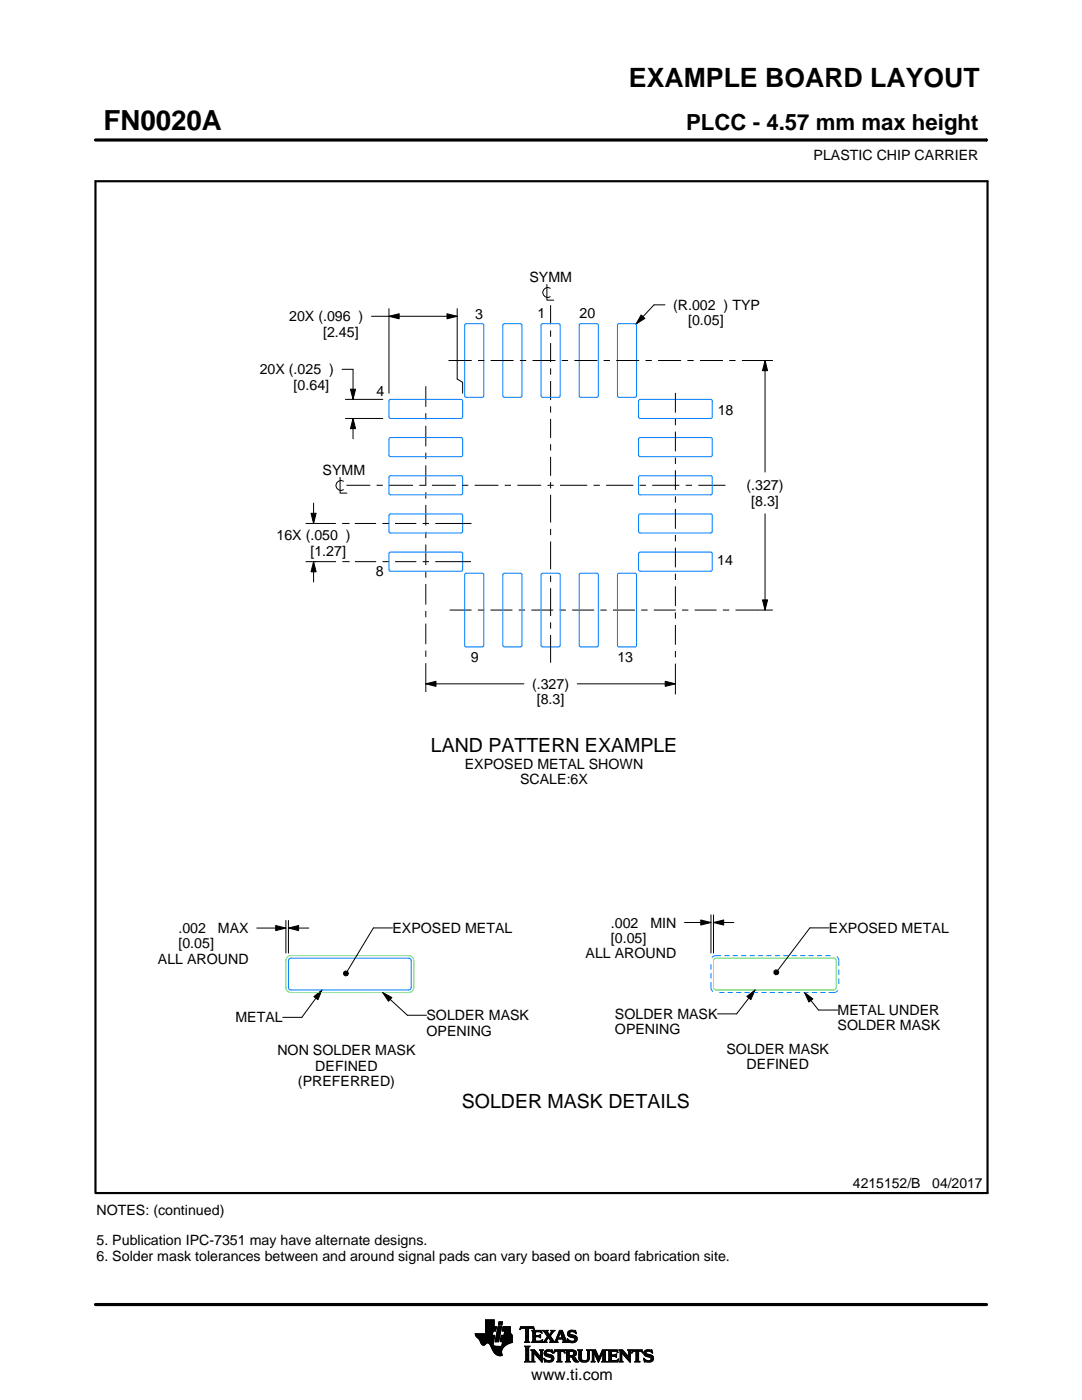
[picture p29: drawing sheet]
<svg xmlns="http://www.w3.org/2000/svg" width="216mm" height="279mm" viewBox="0 0 216 279" stroke-linecap="round" stroke-linejoin="round" font-family="sans-serif">
<defs><g id="words">
<text font-size="5.5" x="20.6" y="26">FN0020A</text>
<text font-size="5.3" x="125.5" y="17.4">EXAMPLE BOARD LAYOUT</text>
<text font-size="4.4" x="136.9" y="26">PLCC - 4.57 mm max height</text>
<g font-size="3.9">
<text x="86" y="150.2">LAND PATTERN EXAMPLE</text>
<text x="92.2" y="221.2">SOLDER MASK DETAILS</text>
</g>
<text font-size="3.2" x="106" y="275.3">www.ti.com</text>
<g font-size="2.8">
<text x="162.3" y="32">PLASTIC CHIP CARRIER</text>
<text x="105.6" y="56.3">SYMM</text>
<text x="57.7" y="64.1">20X (.096 )</text>
<text x="94.8" y="63.6">3</text>
<text x="107.3" y="63.5">1</text>
<text x="115.7" y="63.6">20</text>
<text x="134.3" y="61.9">(R.002 ) TYP</text>
<text x="137.3" y="64.9">[0.05]</text>
<text x="64.5" y="67.2">[2.45]</text>
<text x="51.8" y="74.7">20X (.025 )</text>
<text x="58.6" y="77.8">[0.64]</text>
<text x="75.1" y="79">4</text>
<text x="143.2" y="82.8">18</text>
<text x="64.4" y="94.9">SYMM</text>
<text x="149" y="97.9">(.327)</text>
<text x="149.9" y="100.9">[8.3]</text>
<text x="55.2" y="107.8">16X (.050 )</text>
<text x="61.9" y="110.9">[1.27]</text>
<text x="143.1" y="112.8">14</text>
<text x="75" y="114.9">8</text>
<text x="93.9" y="132.2">9</text>
<text x="106.2" y="137.5">(.327)</text>
<text x="123.2" y="132.2">13</text>
<text x="107.1" y="140.5">[8.3]</text>
<text x="92.8" y="153.4">EXPOSED METAL SHOWN</text>
<text x="103.8" y="156.5">SCALE:6X</text>
<text x="121.9" y="185.1">.002</text>
<text x="129.8" y="185.1">MIN</text>
<text x="35.6" y="186.2">.002</text>
<text x="35.6" y="189.3">[0.05]</text>
<text x="43.5" y="186.2">MAX</text>
<text x="78.3" y="186.2">EXPOSED METAL</text>
<text x="116.8" y="191.2">ALL AROUND</text>
<text x="121.9" y="188.2">[0.05]</text>
<text x="165.4" y="186.2">EXPOSED METAL</text>
<text x="31.5" y="192.3">ALL AROUND</text>
<text x="85.1" y="203.6">SOLDER MASK</text>
<text x="122.7" y="203.4">SOLDER MASK</text>
<text x="167.1" y="202.6">METAL UNDER</text>
<text x="47" y="204.1">METAL</text>
<text x="85.1" y="206.7">OPENING</text>
<text x="122.7" y="206.4">OPENING</text>
<text x="167.1" y="205.6">SOLDER MASK</text>
<text x="55.4" y="210.6">NON SOLDER MASK</text>
<text x="62.9" y="213.7">DEFINED</text>
<text x="145" y="210.3">SOLDER MASK</text>
<text x="149" y="213.3">DEFINED</text>
<text x="59.5" y="216.7">(PREFERRED)</text>
<text x="170.2" y="237.1">4215152/B</text>
<text x="186" y="237.1">04/2017</text>
<text x="19.3" y="242.4">NOTES: (continued)</text>
<text x="19.3" y="248.5">5. Publication IPC-7351 may have alternate designs.</text>
<text x="19.3" y="251.6">6. Solder mask tolerances between and around signal pads can vary based on board fabrication site.</text>
</g>
</g></defs>
<g fill="none" stroke="#000" stroke-width=".2">
<path d="M19.1 27.9h177.7M196.8 27.7v.5M109.1 56.8v3.1h1.4M109.8 57.5a1 1 0 0 0-1.5 .9 1 1 0 0 0 1.5 .8M68.3 73.7h2.1v6M68.9 79.7h7.5M69.9 77.7h1.1l-.6 2zM74.1 63.1h17.1M77.6 63.1l2-.5v1zM77.6 61.6v16.9M85 77.1v4.1M89.2 62.6l2 .5-2 .5z"/>
<path d="M89.5 71.9h.1M89.5 71.9h4.6M91.2 61.6v14.1l1.1 .6v2.2M95.4 71.9h1.2M97.9 71.9h4.6M103.7 71.9h1.3M106.3 71.9h4.5M109.9 60.9v3.8M109.9 65.9v1.3M109.9 68.5v3.8M109.9 73.5v1.3M109.9 76v3.8"/>
<path d="M112.1 71.9h1.3M114.6 71.9h4.6M120.4 71.9h1.3M123 71.9h4.5M127.9 62.8l.8 .7-1.8 1.2zM128.8 71.9h1.3M131.3 71.9h4.6M132.7 60.8h-2.2l-3.6 3.9M134.8 78.4v4M137.2 71.9h1.2M139.7 71.9h4.6M145.5 71.9h1.3"/>
<path d="M148 71.9h6.2M152.7 71.9l.5 2.1h-1.1zM152.7 71.9v22.3M67.9 95.3v3.1h1.3M68.5 96a1 1 0 0 0-1.5 .9 1 1 0 0 0 1.5 .8M68.9 83.5h7.5M69.1 96.8h4.8M70.4 83.5l.6 2h-1.1zM70.4 83.5v4.1M75.1 96.8h1.3M77.7 96.8h4.7M83.7 96.8h1.2"/>
<path d="M85 82.5v1.2M85 85v4.1M85 90.4v1.2M85 92.9v4.1M85 98.2v1.3M86.2 96.8h4.7M92.2 96.8h1.2M94.7 96.8h4.8M100.7 96.8h1.3M103.2 96.8h4.8M109.2 96.8h1.3M109.9 81.1v1.2"/>
<path d="M109.9 83.6v3.8M109.9 88.7v1.2M109.9 91.2v3.8M109.9 96.2v1.3M109.9 98.7v5.6M111.8 96.8h5.4M118.4 96.8h1.3M120.9 96.8h5.5M127.6 96.8h1.3M130.1 96.8h5.5M134.8 83.6v1.3M134.8 86.1v4"/>
<path d="M134.8 91.3v1.3M134.8 93.9v3.9M134.8 99.1v1.2M136.8 96.8h1.3M139.3 96.8h5.5M61 104.5h6M61 112.1h6M62.1 102.4h1l-.5 2.1zM62.6 112.1l.5 2h-1zM62.6 100.4v4.1M62.6 112.1v4.1M62.8 112.1h.1"/>
<path d="M68.3 104.5h1.2M68.3 112.1h1.3M69.5 104.5h.1M69.6 112.1h.1M70.8 104.5h4.2M70.8 112.1h4.3M76.3 104.5h1.3M76.3 112.1h1.3M78.8 104.5h4.3M78.8 112.1h4.3M84.3 112.1h1.3M84.3 104.5h1.3"/>
<path d="M85 100.8v4.1M85 106.1v1.3M85 108.7v4.1M85 114v1.3M85 116.6v4.1M86.9 112.1h7.1M86.9 104.5h7.2M109.9 105.5v1.3M109.9 108.1v5.5M109.9 114.9v1.2M109.9 117.4v5.5M134.8 101.6v3.9"/>
<path d="M134.8 106.8v1.2M134.8 109.3v3.9M134.8 114.5v1.2M134.8 117v4M152.1 119.7h1.1l-.5 2.1zM152.7 102.5v19.3M85 136.5l2-.5v1zM85 121.9v1.3M85 124.4v4.2M85 129.8v1.3M85 132.3v5.8M85 136.5h19.5"/>
<path d="M89.7 121.8h4.4M95.4 121.8h1.2M97.9 121.8h4.3M103.5 121.8h1.3M106 121.8h4.4M109.9 124.2v1.3M109.9 126.7v5.6M111.7 121.8h1.2M114.2 121.8h4.3M115.2 136.5h19.6M119.8 121.8h1.3M122.3 121.8h4.4"/>
<path d="M127.9 121.8h1.3M130.5 121.8h4.3M132.7 136l2.1 .5-2.1 .5zM134.8 122.2v1.3M134.8 124.7v4M134.8 129.9v1.3M134.8 132.4v6.2M136.1 121.8h1.3M138.6 121.8h4.4M144.2 121.8h1.3M146.8 121.8h7.4M51.2 185.2h5.8"/>
<path d="M55 184.7l2 .5-2 .5zM57 183.7v6.5M57.6 185.2l2-.5v1zM57.6 183.7v6.5M57.6 185.2h4M62.6 198.9l1.6-1.3-.8 1.9zM64.2 197.6l-4 5.4h-3.8M68.6 194l.3-.2 .4 .1 .2 .4-.2 .4-.4 .1-.3-.3zM76.4 198.1l1.8 1-.7 .7zM76.4 198.1l4.9 4.5h3.8M78.3 185.2h-3.8l-5.2 8.6M136.6 184.1h5.3"/>
<path d="M139.8 183.6l2.1 .5-2.1 .5zM141.9 182.6v7.6M142.4 184.1l2-.5v1zM142.4 182.6v7.6M142.4 184.1h4M149 198.9l1.7-1.3-.9 1.9zM150.7 197.6l-3.7 4.7h-3.8M154.4 193.8l.4-.2 .4 .1 .2 .4-.2 .3-.4 .1-.4-.2zM160.5 198.1l1.7 1.3-.8 .6zM160.5 198.1l2.8 3.5h3.8M165.4 185.2h-3.8l-6.4 8.4M94.8 266.2h3.5"/>
<path d="M94.8 266.3h3.5M94.9 266.4h3.3M94.9 266.5h3.8l-.2 1.2M94.9 266.5h3.8M95 266.6h3.7M95 266.7h3.7M95.1 266.8h3.6M95.2 266.9h3.4M95.3 267h3.3M95.4 267.1h3.2M95.5 267.2h3.1M95.6 267.3h3"/>
<path d="M95.7 267.4h2.8M95.7 267.5h2.8M95.8 267.6h2.7M95.8 267.7h2.7M95.9 267.8h2.6M95.9 267.9h2.5M95.9 268h2.5M96 268h1.1M96 268.1h1M96.1 268.2h.8M96.1 268.3h.7M96.2 268.4h.6"/>
<path d="M96.3 268.4h.4M96.9 266.1h1.4M96.9 266h1.4M96.9 265.9h1.4M96.9 265.8h1.5M96.9 265.7h1.5M96.9 264.7l2.2 .1-.2 .9h-.5l-.2 .8M96.9 265.6h2M96.9 265.5h2M96.9 265.4h2M96.9 265.3h2.1M96.9 265.2h2.1"/>
<path d="M96.9 265.1h2.1M96.9 265h2.1M96.9 264.9h2.1M96.9 264.8h2.2M96.9 264.6h1.7M96.9 264.5h1.7M96.9 264.4h1.7M96.9 264.3h1.7M96.9 264.2h1.7M96.9 264.1h1.7M96.9 264h1.7M96.9 263.9h1.7"/>
<path d="M96.9 263.8h1.7M96.9 263.7h1.7M96.9 263.6h1.7M96.9 263.5h1.7M96.9 263.4h1.7M97.5 268h.9M97.6 268.1h.8M97.7 268.2h.7M97.7 268.3h.7M97.8 268.4h.6M97.9 268.5h.6M97.9 268.6h.7"/>
<path d="M98 268.7h1.1M98 268.8h2.6M98 268.8h2.5M98.1 268.9h2.3M98.1 269h2.3M98.1 269.1h2.2M98.2 269.2h2.1M98.2 269.2h2M98.2 269.3h2M98.3 269.4h1.9M98.3 269.5h1.8M98.4 269.6h1.7"/>
<path d="M98.4 268v.4l.3 .2 2 .1M98.5 269.7h1.6M98.5 267.7l-.1 .3M98.5 269.8h1.6M98.6 269.9h1.5M98.6 264.8v-1.4h-1.7v2.8h-2.1l.1 .3 .8 .9 .6 1h.4l.5-.4 .4 .1 1 1.8 .8 .6h.8l-.1-1.1 .8-.9M98.6 270h1.5M98.7 270h1.4M98.8 270.1h1.3M98.8 267.7h.7M98.8 267.6h.7M98.8 267.5h.7"/>
<path d="M98.9 270.2h1.2M98.9 267.4h.7M98.9 267.3h.7M98.9 267.2h.7M98.9 267.1h.7M98.9 267h.7M98.9 270.3h1.3M99 266.9h.6M99 266.9h.7M99 266.8h.7M99 266.7h.7M99 266.6h.7"/>
<path d="M99 266.5h.7M99.1 270.4h1.1M99.1 266.4h.7M99.1 266.3h.7M99.1 266.2h.7M99.1 266.1h.7M99.1 266h.7M99.2 265.9h.7M99.2 265.8h.7M99.2 270.4h1M99.2 265.7h.7M99.2 265.6h.7"/>
<path d="M99.2 265.5h.7M99.3 265.4h.6M99.3 265.4h.7M99.3 265.3h.7M99.3 265.2h.7M99.3 265.1h.7M99.3 265h.7M99.4 270.5h.8M99.4 264.9h.7M99.4 264.8h.7M99.4 264.8h.7l-.6 3h-.7zM99.4 264.5l.2-.7h.7l-.2 .7h-.7"/>
<path d="M99.5 264.4h.6M99.5 264.3h.7M99.5 264.2h.7M99.5 264.1h.7M99.5 264h.7M99.5 263.9h.7M99.6 263.8h.7M99.8 270.6h.1M99.8 267.7h2.4M99.8 267.6h2.4M99.8 267.5h2.4M99.9 267.4h2.3"/>
<path d="M99.9 267.3h2.3M99.9 267.2h2.3M99.9 267.1h2.3M99.9 267h2.3M99.9 266.9h2.3M100 266.9h2.2M100 266.8h2.2M100 266.7h2.2M100 266.6h2.2M100 266.5h2.2M100.1 268.6h.7M100.2 268.5h.7"/>
<path d="M100.2 268.4h.8M100.2 268.4h.9M100.2 268.3h1M100.2 268.2h1.2M100.2 265.6h1.6M100.2 268.1h1.4M100.2 265.5h1.6M100.2 268h1.6M100.3 265.4h1.5M100.3 268h1.7M100.3 267.9h1.9M100.3 265.3h1.5"/>
<path d="M100.3 267.8h1.9M100.3 265.2h1.5M100.3 265.1h1.5M100.3 265h1.5M100.4 264.9h1.4M100.4 264.8h1.4M100.6 266.5l.1-.8h-.5l.2-.9h1.4l.1 1.1 .3 .6v1.4l-1.3 .6M100.6 266.4h1.5M100.6 266.3h1.4M100.6 266.2h1.4M100.6 266.1h1.3M100.7 266h1.2"/>
<path d="M100.7 265.9h1.2M100.7 265.8h1.1M100.7 265.7h1.1M102.2 266.5h-2.2l-.2 1.1 .1 .2h.4l-.2 .9M103.7 265.3h.1M103.8 265.2h.2M103.8 265h2.8M103.8 264.9h2.7M103.9 264.8h2.6M104.7 267.8h1M104.7 271.8h1.1M104.7 268.7h1"/>
<path d="M104.8 267.7h.7M104.8 271.7h.8M104.9 265.2h.6M104.9 268.9h.6M104.9 267.6h.6M104.9 267.5l-.2 .3M104.9 267.5h.6M104.9 267.4h.6M104.9 267.3h.6M104.9 267.2h.6M104.9 267.1h.6M104.9 267h.6"/>
<path d="M104.9 266.8h.6M104.9 266.7h.6M104.9 266.6h.6M104.9 266.5h.6M104.9 266.4h.6M104.9 266.3h.6M104.9 266.2h.6M104.9 266.1h.6M104.9 265.9h.6M104.9 265.8h.6M104.9 265.7h.6M104.9 265.6h.6"/>
<path d="M104.9 265.5h.6M104.9 265.4h.6M104.9 265.3h.6M104.9 271.5h.6M104.9 269h.6M104.9 271.4h.6M104.9 271.4v-2.4l-.2-.4h1.1l-.3 .4v2.4M104.9 271.4l-.2 .4h1.1l-.3-.4M104.9 271.3h.6M104.9 271.2h.6M104.9 271.1h.6M104.9 271h.6"/>
<path d="M104.9 270.9h.6M104.9 270.8h.6M104.9 270.6h.6M104.9 270.5h.6M104.9 270.4h.6M104.9 270.3h.6M104.9 270.2h.6M104.9 270.1h.6M104.9 270h.6M104.9 269.9h.6M104.9 269.8h.6M104.9 269.6h.6"/>
<path d="M104.9 269.5h.6M104.9 269.4h.6M104.9 269.3h.6M104.9 269.2h.6M104.9 269.1h.6M105.5 267.5l.2 .3M105.5 267.5v-2.3l.7-.1 .4 .3-.1-.6h-2.6l-.1 .6 .4-.3 .7 .1v2.3M105.7 267.8h-1M105.9 271.8h.8M105.9 269.4h.8M106.1 269.5h.7M106.1 267.8h2"/>
<path d="M106.1 271.7h.5M106.2 269.6h.7M106.2 271.5h.3M106.2 265.6h1.8M106.2 269.8h.8M106.2 271.4h.3M106.2 271.4l-.3 .4h.8l-.2-.4M106.2 271.3h.3M106.2 271.2h.3M106.2 271.1h.3M106.2 271h.3M106.2 270.9h.3"/>
<path d="M106.2 270.8h.3M106.2 270.6h.3M106.2 270.5h.3M106.2 270.4h.3M106.2 270.3h.3M106.2 270.2h.3M106.2 270.1h.3M106.2 270h1M106.2 269.9h.9M106.2 269.8v1.6M106.2 269.8l-.3-.4h.8l1.2 1.4M106.3 267.7h1.8"/>
<path d="M106.3 265.7h1.8M106.3 267.6h.6M106.3 265.8h.6M106.3 267.5l-.2 .3M106.3 267.5h.5M106.3 267.4h.5M106.3 267.3h.5M106.3 267.2h.5M106.3 267.1h.5M106.3 267h.5M106.3 266.8h.5M106.3 266.7h1.6"/>
<path d="M106.3 266.6h1.6M106.3 266.5h.5M106.3 266.4h.5M106.3 266.3h.5M106.3 266.2h.5M106.3 266.1h.5M106.3 265.9h.5M106.4 265.2h.2M106.5 270h.1M106.5 270v1.4M106.5 265.3h.1M106.6 270.1h.7"/>
<path d="M106.7 270.2h.7M106.8 270.3h.7M106.8 265.9l.2-.1h.6l.6 .2-.2-.5h-1.9l.2 .3v1.7M106.8 265.9v.6h.8l.3-.2v.7M106.9 270.4h.7M107 270.5h.7M107.1 270.6h.7M107.2 270.8h1M107.3 270.9h.9M107.4 271h.8M107.5 271.1h.7M107.6 271.2h.6"/>
<path d="M107.6 266.5h.3M107.7 271.3h.5M107.7 269.4h.7M107.7 266.8h.2M107.7 267.6h.5M107.8 266.4h.1M107.8 271.4h.4M107.8 267h.1M107.8 265.8h.3M107.8 269.5h.5M107.9 271.5h.3M107.9 269.6h.3"/>
<path d="M107.9 267l-.3-.2h-.8l.1 .8h.9l.5-.2M107.9 269.8h.3M107.9 270.6h.3M107.9 270.5h.3M107.9 270.4h.3M107.9 270.3h.3M107.9 270.2h.3M107.9 270.1h.3M107.9 270h.3M107.9 269.9h.3M107.9 269.8v1M107.9 269.8l-.2-.4h.7l-.2 .4"/>
<path d="M108 271.7h.2M108 265.9h.1M108 267.5h.2M108.1 271.8h.1M108.1 266.1h.1M108.2 267.4h.1M108.2 269.8v2.1l-1.7-1.9M108.2 267.8h.9M108.3 267.4l-.2 .5-2-.1M108.3 265.6h1M108.5 267.7h.5M108.5 271.1l.8 .4h.5l.2-.2-.1-.3-1-.4-.3-.3 .1-.7 .8-.2 .5 .1 .2-.1 .1 .6-.9-.3-.3 .1-.1 .3 1.3 .4 .2 .6"/>
<path d="M108.5 271.1h.1M108.5 265.7h.7M108.5 271.2h.2M108.6 271.3h.2M108.6 270.1h.4M108.6 270h.4M108.6 270.2h.6M108.6 267.6h.4M108.6 271.4h.4M108.6 269.9h.4M108.6 270.3h1M108.6 265.8h.7"/>
<path d="M108.6 271.5h.8M108.6 269.8h.5M108.7 271.7h1.5M108.7 270.4h1.3M108.7 267.5h.3M108.7 271.8h.1M108.7 265.9h.6M108.7 269.6h1.5M108.8 267.4h.3M108.8 270.5h1.5M108.8 266.1h.6M108.8 269.5h1.4"/>
<path d="M108.8 267.3h.4M108.9 266.2h.6M108.9 267.2h.4M108.9 266.3h.6M108.9 270.6h1.5M109 267.1h.3M109 266.4h1M109.1 271.8h.9M109.1 269.4h.7M109.1 267h.9M109.1 266.5h.8M109.1 267.8h-.9"/>
<path d="M109.2 266.8h.8M109.2 266.6h.6M109.2 266.7h.7M109.2 266.7l-.6 .9-.4 .2M109.3 270.8h1.1M109.5 267.1h.6M109.6 267.2h.6M109.7 271.5h.7M109.7 267.3h.6M109.7 267.8l.2-.1-.5-.8-.4 .8 .1 .1M109.7 267.8h1.6M109.7 266.3h.4"/>
<path d="M109.7 267.4h.6M109.8 270.9h.7M109.8 266.2h.3M109.8 266.6l.9 1.2 1-2.3h.5l.8 2.1 .3 .2M109.8 267.5h.6M109.9 266.1h.3M109.9 269.8h.4M109.9 267.6h.6M109.9 267.7h.7M109.9 271.4h.5M109.9 265.9h.4M110 271h.5"/>
<path d="M110 265.6h.7M110 265.9l-.4 .5-.4-.6 .2-.3h-1.1l.9 1.2M110 265.9l.1-.2-.2-.2h.8l-.9 1.1M110 271.3h.5M110 265.8h.4M110 271.1h.5M110 271.2h.5M110.1 269.4h.1M110.1 265.7h.4M110.1 269.9h.2M110.2 270h.1M110.5 270h.1"/>
<path d="M110.5 269.9h.2M110.5 271.1l-.3 .6-.7 .2-.6-.2-.2 .1-.2-.7M110.5 269.8h.3M110.6 269.6h2.1M110.6 269.5h2M110.6 269.4h2M110.7 267.7h.5M110.8 267.6h.4M110.9 267.5h.3M110.9 267.4h.3M111 267.3h.3M111 267.2h1.8"/>
<path d="M111 267.1h1.8M111.1 267h.3M111.1 271.8h1M111.1 266.8h.4M111.2 266.7h.3M111.2 267.5l.1-.2h1l.1 .2M111.2 267.5v.3h.1M111.2 266.6h.3M111.3 266.5h.3M111.3 271.7h.6M111.3 266.4h.3M111.3 271.5h.6"/>
<path d="M111.3 267.8h-1.6M111.3 269.8h.6M111.4 266.3h.3M111.4 271.4h.5M111.4 271.4l-.1-1.7h-.4l-.4 .4 .2-.7h1.9l.1 .7-.4-.4h-.4v1.7M111.4 270.5h.5M111.4 270.4h.5M111.4 270.3h.5M111.4 270.2h.5M111.4 270.1h.5M111.4 270h.5M111.4 269.9h.5"/>
<path d="M111.4 271.4l-.3 .4h1l-.2-.4M111.4 271.3h.5M111.4 271.2h.5M111.4 271.1h.5M111.4 271h.5M111.4 270.9h.5M111.4 270.8h.5M111.4 270.6h.5M111.4 266.2h.3M111.4 266.1h.4M111.5 265.9h.9M111.5 265.8h.8"/>
<path d="M111.6 265.7h.7M111.6 265.6h.6M111.8 265.9l.4 1.1h-.8zM111.9 266.1h.5M111.9 266.2h.5M111.9 266.3h.6M112 266.4h.5M112 266.5h.6M112.1 266.6h.5M112.1 266.7h.6M112.1 266.8h.6M112.2 267h.5"/>
<path d="M112.2 267.8h1.1M112.3 267.3h.6M112.3 267.4h.6M112.4 267.5h.6M112.4 267.5v.3h-.2M112.4 269.8h.3M112.4 267.6h.6M112.4 267.7h.7M112.6 269.9h.1M112.6 270h.2M112.8 271.8h1M112.8 269.4h1.6"/>
<path d="M113 269.5h1.7M113 271.7h.7M113 269.6h1.9M113 271.5h.6M113 269.8h.6M113 271.4h.6M113 271.4l-.2 .4h1l-.2-.4M113 271.3h.6M113 271.2h.6M113 271.1h.6M113 271h.6M113 270.9h.6"/>
<path d="M113 270.8h1.5M113 270.6h1.6M113 270.5h1.8M113 270.4h.6M113 270.3h.6M113 270.2h.6M113 270.1h.6M113 270h.6M113 269.9h.6M113 269.8v1.6M113 269.8l-.2-.4h1.5l.5 .2 .2 .3v.4l-.2 .3-.4 .1M113.2 267.3h.2"/>
<path d="M113.2 267.4h.3M113.2 266.2h.5M113.2 266.3h.6M113.2 266.1h.5M113.3 267.5h.3M113.3 267.8h-1.1M113.3 266.4h.9M113.3 265.9h.4M113.3 267.6h.6M113.3 266.5h1.3M113.3 267.7h1.6M113.3 265.8h.5"/>
<path d="M113.3 267.8h.2M113.4 266.6h1.5M113.4 265.7h1.5M113.4 265.7l.5-.2 .7 .1 .2-.1 .1 .7-.7-.4h-.4l-.1 .3 .1 .2 .9 .2 .4 .3 .1 .5-.3 .5-.6 .2-.7-.2-.2 .1-.2-.7 .9 .5 .4-.1 .2-.3-.1-.3-1.2-.4-.2-.5zM113.5 266.7h1.5M113.5 265.6h1.4M113.6 271.4v-.6h.4l.7 .9 .8 .1M113.6 269.9l.1-.2 .7 .2v.4l-.4 .2M113.6 269.9v.6M113.7 267.8h1.1M113.8 266.8h1.3M113.8 265.5h.6"/>
<path d="M114 268h.4M114.1 270.9h.6M114.2 271h.6M114.2 271.1h.7M114.3 271.2h.6M114.3 267h.8M114.3 269.8h.7M114.3 270.4h.6M114.4 271.3h.6M114.4 270.7l1.1 1.1M114.4 270.7h.1M114.4 271.4h.7"/>
<path d="M114.4 269.9h.6M114.4 270.3h.6M114.5 267.6h.5M114.5 270.2h.5M114.5 270h.5M114.5 265.8h.4M114.5 270.1h.5M114.5 271.5h.7M114.6 271.7h.7M114.6 267.1h.6M114.6 267.5h.5M114.7 267.2h.5"/>
<path d="M114.7 267.4h.5M114.7 265.9h.3M114.7 267.3h.5M114.7 271.8h.8M114.8 266.1h.2M114.9 266.2h.1M115.3 269.4h.9M115.4 269.5h.7M115.5 269.6h.5M115.5 269.8h.5M115.5 269.8v1.4l.4 .5 .6 .2 .6-.1 .4-.3 .1-.5M115.5 271h.5"/>
<path d="M115.5 270.9h.5M115.5 270.8h.5M115.5 270.6h.5M115.5 270.5h.5M115.5 270.4h.5M115.5 270.3h.5M115.5 270.2h.5M115.5 270.1h.5M115.5 270h.5M115.5 269.9h.5M115.5 269.8l-.2-.4h.9l-.2 .4M115.5 271.1h.5"/>
<path d="M115.5 271.2h.5M115.5 271.3h.6M115.6 271.4h.6M115.7 271.5h.8M115.8 271.7h1.5M116 271l.2 .4 .4 .2 .5-.2 .2-.4M116 269.8v1.2M116 271.8h1.1M116.8 271.5h.6M117 269.4h.8M117.1 271.4h.4M117.2 269.5h.5"/>
<path d="M117.2 271.3h.4M117.2 269.6h.4M117.2 271.2h.4M117.2 271.1h.4M117.3 269.8h.3M117.3 271h.3M117.3 270.9h.3M117.3 270.8h.3M117.3 270.6h.3M117.3 270.5h.3M117.3 270.4h.3M117.3 270.3h.3"/>
<path d="M117.3 270.2h.3M117.3 270.1h.3M117.3 270h.3M117.3 269.9h.3M117.6 269.8l.2-.4h-.8l.2 .3 .1 1.3M117.6 269.8v1.2M118 271.8h.7M118 269.4h.8M118.1 269.5h.8M118.1 271.7h.5M118.2 269.6h.7M118.2 271.5h.3"/>
<path d="M118.2 269.8h.8M118.2 271.4h.3M118.2 269.8l-.2-.4h.8l.7 1.6 .7-1.6h.9l-.3 .4M118.2 271.4l-.2 .4h.7l-.2-.4M118.2 271.3h.3M118.2 271.2h.3M118.2 271.1h.3M118.2 271h.3M118.2 270.9h.3M118.2 270.8h.3M118.2 270.6h.3M118.2 270.5h.3"/>
<path d="M118.2 270.4h.3M118.2 270.3h.3M118.2 270.2h.3M118.2 270.1h.3M118.2 270h.9M118.2 269.9h.8M118.2 269.8v1.6M118.6 270.1h.5M118.6 270.2h.6M118.7 270.3h.5M118.7 270.4h.6M118.8 270.5h.5"/>
<path d="M118.8 270.6h.6M118.9 270.8h.5M118.9 270.9h.6M119 271h.8M119 271.1h.8M119.1 271.2h.6M119.1 271.3h.6M119.2 271.4h.4M119.2 271.5h.4M119.3 271.7h.2M119.3 271.8h.2M119.6 270.9h.3"/>
<path d="M119.6 270.8h.3M119.7 270.6h.3M119.7 270.5h.3M119.8 270.4h.3M119.8 270.3h.3M119.9 270.2h.3M119.9 270.1h.3M120 270h.8M120 269.9h.8M120 269.8h.8M120.1 271.8h1M120.1 269.6h.7"/>
<path d="M120.1 269.5h.8M120.2 269.4h.9M120.2 271.7h.7M120.3 271.5h.5M120.3 271.4h.5M120.3 271.4l-.2 .4h1l-.3-.4M120.3 271.4v-1.5l-.9 2-.9-2v1.5M120.3 271.3h.5M120.3 271.2h.5M120.3 271.1h.5M120.3 271h.5M120.3 270.9h.5"/>
<path d="M120.3 270.8h.5M120.3 270.6h.5M120.3 270.5h.5M120.3 270.4h.5M120.3 270.3h.5M120.3 270.2h.5M120.3 270.1h.5M120.8 269.8v1.6M121.2 271.8h2M121.2 269.4h1.9M121.4 269.5h1.8M121.4 271.7h1.9"/>
<path d="M121.5 269.6h1.7M121.5 271.5h1.8M121.5 269.8h.5M121.5 271.4h.5M121.5 269.8l-.3-.4h1.9l.2 .6M121.5 269.9h.5M121.5 269.8v1.6M121.5 271.3h.5M121.5 271.2h.5M121.5 271.1h.5M121.5 271h.5M121.5 270.9h.5"/>
<path d="M121.5 270.8h.5M121.5 270.6h1.5M121.5 270.5h1.5M121.5 270.4h1.5M121.5 270.3h.5M121.5 270.2h.5M121.5 270.1h.5M121.5 270h.5M122.6 270.4l.4-.2v.7l-.2-.2h-.8v.8h.2M122.9 270.8h.1M122.9 270.3h.1M123 269.8h.3"/>
<path d="M123.1 271.4h.3M123.2 269.9h.1M123.3 270h.1M123.3 270l-.4-.3h-.8l-.1 .7M123.3 271.3h.1M123.4 271.2h.1M123.4 271.2l-.2 .6h-2l.3-.4M123.4 271.2l-.3 .3h-.4M123.5 271.8h.8M123.5 269.4h.7M123.6 269.5h.7M123.7 271.7h.5"/>
<path d="M123.7 269.6h.7M123.7 271.5h.4M123.7 269.8h.8M123.7 271.4h.4M123.7 271.4l-.2 .4h.8l-.2-.4M123.7 271.3h.4M123.7 271.2h.4M123.7 271.1h.4M123.7 271h.4M123.7 270.9h.4M123.7 270.8h.4M123.7 270.6h.4"/>
<path d="M123.7 270.5h.4M123.7 270.4h.4M123.7 270.3h.4M123.7 270.2h.4M123.7 270.1h.4M123.7 270h1M123.7 269.9h.9M123.7 269.8v1.6M123.7 269.8l-.2-.4h.7l1.2 1.4 .1-1M124.1 270v1.4M124.1 270h.1M124.2 270.1h.6"/>
<path d="M124.2 270.2h.7M124.3 270.3h.7M124.4 270.4h.7M124.5 270.5h.7M124.6 270.6h.7M124.7 270.8h1.1M124.8 270.9h1M124.9 271h.9M125 271.1h.8M125.1 271.2h.7M125.2 271.3h.6M125.2 269.4h.8"/>
<path d="M125.3 271.4h.5M125.4 269.5h.5M125.4 271.5h.4M125.4 269.6h.4M125.5 269.8h.3M125.5 269.8l-.3-.4h.8l-.2 .4M125.5 270.4h.3M125.5 270.3h.3M125.5 270.2h.3M125.5 270.1h.3M125.5 270h.3M125.5 269.9h.3"/>
<path d="M125.5 270.6h.3M125.5 270.5h.3M125.5 271.7h.3M125.6 271.8h.2M125.8 269.8v2.1l-1.7-1.9M126 270h.1M126.1 269.9h.1M126.1 269.8h.3M126.1 269.6h2.1M126.2 269.5h2M126.2 269.4h2M126.6 271.8h1.1"/>
<path d="M126.9 271.7h.6M126.9 271.5h.5M126.9 269.8h.5M126.9 271.4h.5M126.9 271.4v-1.7h-.5l-.3 .4 .1-.7h1.9l.2 .7-.4-.4h-.5v1.7M126.9 270.5h.5M126.9 270.4h.5M126.9 270.3h.5M126.9 270.2h.5M126.9 270.1h.5M126.9 270h.5M126.9 269.9h.5"/>
<path d="M126.9 271.4l-.3 .4h1.1l-.3-.4M126.9 271.3h.5M126.9 271.2h.5M126.9 271.1h.5M126.9 271h.5M126.9 270.9h.5M126.9 270.8h.5M126.9 270.6h.5M128 269.8h.3M128.1 269.9h.2M128.2 270h.1M128.4 271.1h.1"/>
<path d="M128.4 271.2h.2M128.5 271.3h.2M128.5 270.1h.4M128.5 270h.4M128.5 270.2h.6M128.5 271.4h.4M128.5 269.9h.4M128.5 270.3h1M128.5 271.5h.8M128.5 269.8h.5M128.6 271.7h1.5M128.6 270.4h1.3"/>
<path d="M128.6 271.8h.1M128.6 269.6h1.5M128.7 270.5h1.5M128.7 269.5h1.4M128.8 270.6h1.5M128.9 271.8h1M129 269.4h.7M129.1 270.8l-.6-.4 .1-.7 .5-.3 .8 .1 .2-.1 .1 .7-.8-.4-.4 .1-.1 .2 1.3 .5 .2 .6M129.1 270.8l.8 .2v.4l-.7 .1-.8-.4M129.2 270.8h1.1M129.6 271.5h.7M129.6 270.9h.8"/>
<path d="M129.8 269.8h.4M129.8 271.4h.5M129.9 271h.5M129.9 271.3h.5M129.9 271.1h.5M129.9 271.2h.5M129.9 269.4h.2M130 269.9h.2M130.1 270h.1M130.4 271.1l-.3 .6-.7 .2-.6-.2-.2 .1-.2-.7"/>
</g>
<g fill="#000">
<path d="M69.9 77.7h1.1l-.6 2zM77.6 63.1l2-.5v1zM89.2 62.6l2 .5-2 .5zM127.9 62.8l.8 .7-1.8 1.2zM152.7 71.9l.5 2.1h-1.1zM70.4 83.5l.6 2h-1.1zM62.1 102.4h1l-.5 2.1zM62.6 112.1l.5 2h-1zM85 136.5l2-.5v1zM132.7 136l2.1 .5-2.1 .5zM152.1 119.7h1.1l-.5 2.1zM55 184.7l2 .5-2 .5z"/>
<path d="M57.6 185.2l2-.5v1zM62.6 198.9l1.6-1.3-.8 1.9zM68.6 194l.3-.2 .4 .1 .2 .4-.2 .4-.4 .1-.3-.3zM76.4 198.1l1.8 1-.7 .7zM139.8 183.6l2.1 .5-2.1 .5zM142.4 184.1l2-.5v1zM149 198.9l1.7-1.3-.9 1.9zM154.4 193.8l.4-.2 .4 .1 .2 .4-.2 .3-.4 .1-.4-.2zM160.5 198.1l1.7 1.3-.8 .6z"/>
</g>
<path d="M19 36.2h178.1v201.9h-178.1z" fill="none" stroke="#000" stroke-width=".43"/>
<path d="M19 27.9h177.8M19 260.3h177.8" fill="none" stroke="#000" stroke-width=".63"/>
<g fill="none" stroke="#0080ff" stroke-width=".2">
<path d="M77.8 79.7h14.2l.3 .3v3.2l-.3 .3h-14.1l-.3-.3v-3.2zM92.9 64.6h3.3l.3 .3v14.1l-.3 .3h-3.2l-.3-.3v-14.1zM100.5 64.6h3.4l.3 .3v14.1l-.3 .3h-3.3l-.3-.3v-14.1zM108.1 64.6h3.4l.3 .3v14.1l-.3 .3h-3.2l-.3-.3v-14.1zM115.7 64.6h3.4l.3 .3v14.1l-.3 .3h-3.2l-.3-.3v-14.1zM123.3 64.6h3.4l.3 .3v14.1l-.3 .3h-3.2l-.3-.3v-14.1zM127.6 79.7h14.2l.3 .3v3.2l-.3 .3h-14.1l-.3-.3v-3.2zM77.8 95l14.2-.1 .3 .3v3.3l-.3 .3h-14.1l-.3-.3v-3.3zM77.8 87.4l14.2-.1 .3 .3v3.2l-.3 .3h-14.1l-.3-.3v-3.2zM127.6 95l14.2-.1 .3 .3v3.3l-.3 .3h-14.1l-.3-.3v-3.3zM127.6 87.4l14.2-.1 .3 .3v3.2l-.3 .3h-14.1l-.3-.3v-3.2zM77.8 110.2h14.2l.3 .3v3.2l-.3 .3h-14.1l-.3-.3v-3.2z"/>
<path d="M77.8 102.6h14.2l.3 .3v3.2l-.3 .3h-14.1l-.3-.3v-3.2zM92.9 114.4h3.3l.3 .3v14.1l-.3 .3h-3.2l-.3-.3v-14.1zM100.5 114.4h3.4l.3 .3v14.1l-.3 .3h-3.3l-.3-.3v-14.1zM108.1 114.4h3.4l.3 .3v14.1l-.3 .3h-3.2l-.3-.3v-14.1zM115.7 114.4h3.4l.3 .3v14.1l-.3 .3h-3.2l-.3-.3v-14.1zM123.3 114.4h3.4l.3 .3v14.1l-.3 .3h-3.2l-.3-.3v-14.1zM127.6 110.2h14.2l.3 .3v3.2l-.3 .3h-14.1l-.3-.3v-3.2zM127.6 102.6h14.2l.3 .3v3.2l-.3 .3h-14.1l-.3-.3v-3.2zM57.6 191.5l.5-.3h23.4l.3 .1 .3 .4v5.4l-.1 .2-.5 .3h-23.4l-.3-.1-.2-.4zM141.9 196v1.3l.4 .6M141.9 192.4v1.1M141.9 194.2v1.1"/>
<path d="M142.3 197.9h.1M143.5 198.1h1M143.9 190.7h-1.3l-.5 .4M144.5 190.7h1.1M145.2 198.1h1M146.2 190.7h1M146.9 198.1h1M147.9 190.7h1M148.6 198.1h1M149.6 190.7h1M150.3 198.1h1M151.3 190.7h1"/>
<path d="M151.9 198.1h1M152.9 190.7h1M153.6 198.1h1M154.6 190.7h1M155.3 198.1h1M156.3 190.7h1M157 198.1h1M158 190.7h1M158.7 198.1h1M159.7 190.7h1M160.3 198.1h1M161.3 190.7h1"/>
<path d="M162 198.1h1M163 190.7h1M163.7 198.1h1M164.7 190.7h1M167 190.9l.4 .6v1.3M167.2 197.7l-.6 .4h-1.2M167.4 193.5v1.1M167.4 195.3v1.1"/>
</g>
<path d="M57.3 191l.8-.3h23.4a1.02 1.02 0 0 1 1.1 1v5.4a1.02 1.02 0 0 1-1.1 1h-23.4a1.02 1.02 0 0 1-1.1-1v-5.4zM142.5 191.4l.4-.2h23.5l.2 .1 .3 .4v5.4l-.1 .2-.4 .3h-23.5l-.3-.1-.2-.4v-5.4z" fill="none" stroke="#6ef200" stroke-width=".2"/>
<use href="#words"/>
</svg>
